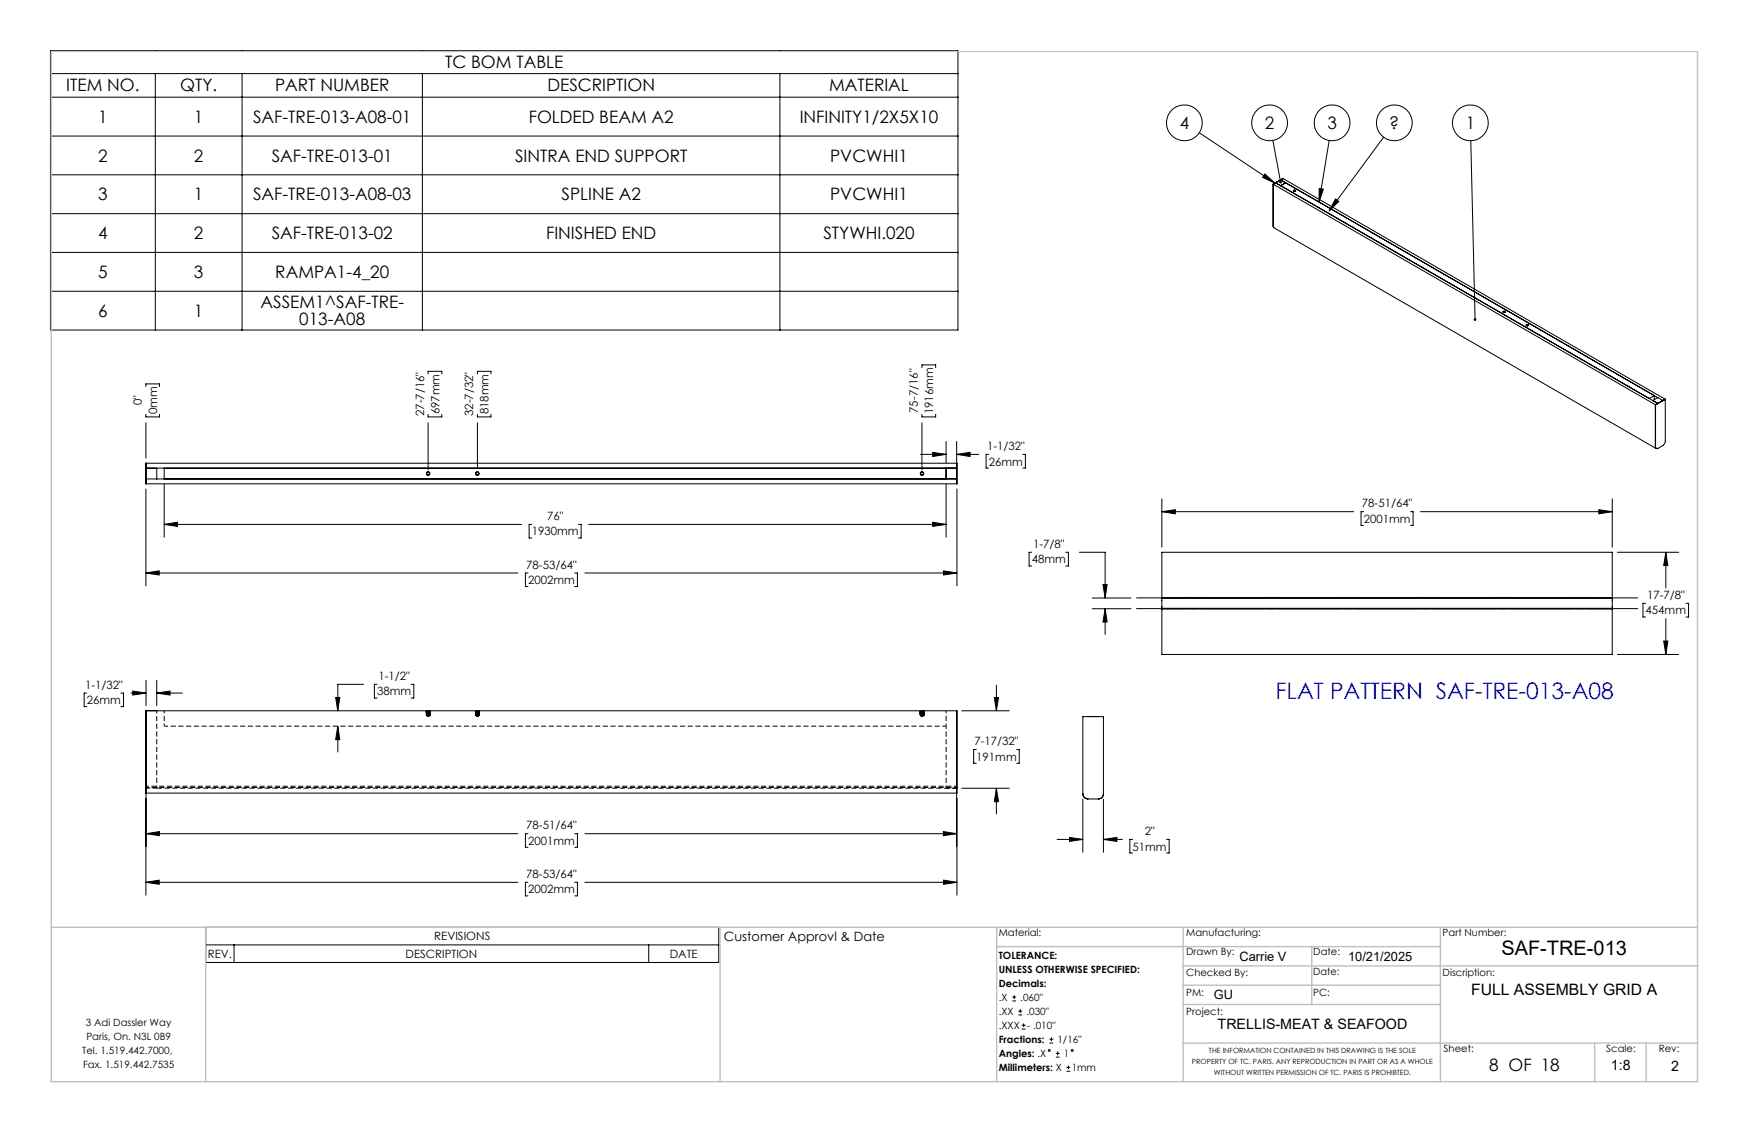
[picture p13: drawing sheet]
<svg xmlns="http://www.w3.org/2000/svg" width="432mm" height="279mm" viewBox="0 0 432 279" stroke-linecap="round" stroke-linejoin="round" font-family="sans-serif">
<defs><g id="words">
<text font-size="5.6" fill="#00f" x="314.9" y="172.6">FLAT PATTERN SAF-TRE-013-A08</text>
<text font-size="4.9" x="370.7" y="235.8">SAF-TRE-013</text>
<g font-size="4.2">
<text x="109.9" y="16.8">TC BOM TABLE</text>
<text x="16.4" y="22.6">ITEM NO.</text>
<text x="44.5" y="22.6">QTY.</text>
<text x="67.9" y="22.6">PART NUMBER</text>
<text x="135.2" y="22.6">DESCRIPTION</text>
<text x="204.7" y="22.6">MATERIAL</text>
<text x="24.2" y="30.3">1</text>
<text x="47.9" y="30.3">1</text>
<text x="62.5" y="30.3">SAF-TRE-013-A08-01</text>
<text x="130.5" y="30.3">FOLDED BEAM A2</text>
<text x="197.4" y="30.3">INFINITY1/2X5X10</text>
<text x="291.2" y="31.8">4</text>
<text x="312.3" y="31.8">2</text>
<text x="327.7" y="31.8">3</text>
<text x="343" y="31.8">?</text>
<text x="361.9" y="31.8">1</text>
<text x="24.2" y="39.9">2</text>
<text x="47.9" y="39.9">2</text>
<text x="67.1" y="39.9">SAF-TRE-013-01</text>
<text x="127.2" y="39.9">SINTRA END SUPPORT</text>
<text x="205" y="39.9">PVCWHI1</text>
<text x="24.2" y="49.4">3</text>
<text x="47.9" y="49.4">1</text>
<text x="62.5" y="49.4">SAF-TRE-013-A08-03</text>
<text x="138.6" y="49.4">SPLINE A2</text>
<text x="205" y="49.4">PVCWHI1</text>
<text x="24.2" y="59">4</text>
<text x="47.9" y="59">2</text>
<text x="67.1" y="59">SAF-TRE-013-02</text>
<text x="134.8" y="59">FINISHED END</text>
<text x="203.3" y="59">STYWHI.020</text>
<text x="24.2" y="68.6">5</text>
<text x="47.9" y="68.6">3</text>
<text x="68" y="68.6">RAMPA1-4_20</text>
<text x="64.3" y="76.1">ASSEM1^SAF-TRE-</text>
<text x="24.2" y="78.2">6</text>
<text x="47.9" y="78.2">1</text>
<text x="73.9" y="80.2">013-A08</text>
<text x="367.6" y="264.2">8 OF 18</text>
</g>
<text font-size="3.9" x="363.2" y="245.6">FULL ASSEMBLY GRID A</text>
<g font-size="3.5">
<text x="300.6" y="253.9">TRELLIS-MEAT &amp; SEAFOOD</text>
<text x="397.7" y="264.2">1:8</text>
<text x="412.6" y="264.3">2</text>
</g>
<g font-size="3.2">
<text x="178.7" y="232.3">Customer Approvl &amp; Date</text>
<text x="306" y="237.1">Carrie V</text>
<text x="332.8" y="237.1">10/21/2025</text>
<text x="299.7" y="246.6">GU</text>
</g>
<g font-size="2.8">
<text x="35" y="100" transform="rotate(-90 35 100)">0&quot;</text>
<text x="226.6" y="101.9" transform="rotate(-90 226.6 101.9)">75-7/16&quot;</text>
<text x="38.8" y="102.3" transform="rotate(-90 38.8 102.3)">0mm</text>
<text x="104.7" y="102.7" transform="rotate(-90 104.7 102.7)">27-7/16&quot;</text>
<text x="108.5" y="102.3" transform="rotate(-90 108.5 102.3)">697mm</text>
<text x="116.8" y="102.7" transform="rotate(-90 116.8 102.7)">32-7/32&quot;</text>
<text x="120.6" y="102.3" transform="rotate(-90 120.6 102.3)">818mm</text>
<text x="230.4" y="102.3" transform="rotate(-90 230.4 102.3)">1916mm</text>
<text x="243.7" y="111.1">1-1/32&quot;</text>
<text x="244.1" y="114.9">26mm</text>
<text x="336.2" y="125.2">78-51/64&quot;</text>
<text x="135.1" y="128.4">76&quot;</text>
<text x="336.7" y="129">2001mm</text>
<text x="131.3" y="132.1">1930mm</text>
<text x="255.1" y="135.3">1-7/8&quot;</text>
<text x="129.9" y="140.4">78-53/64&quot;</text>
<text x="254.7" y="139.1">48mm</text>
<text x="130.4" y="144.1">2002mm</text>
<text x="406.6" y="147.9">17-7/8&quot;</text>
<text x="406.3" y="151.6">454mm</text>
<text x="93.4" y="167.9">1-1/2&quot;</text>
<text x="21" y="170">1-1/32&quot;</text>
<text x="21.4" y="173.8">26mm</text>
<text x="93.1" y="171.6">38mm</text>
<text x="240.6" y="183.9">7-17/32&quot;</text>
<text x="241" y="187.7">191mm</text>
<text x="129.9" y="204.7">78-51/64&quot;</text>
<text x="130.4" y="208.5">2001mm</text>
<text x="279.6" y="209.9">51mm</text>
<text x="282.6" y="206.1">2&quot;</text>
<text x="129.9" y="216.7">78-53/64&quot;</text>
<text x="130.4" y="220.5">2002mm</text>
<text x="107.2" y="232.1">REVISIONS</text>
<text x="51.3" y="236.4">REV.</text>
<text x="100.1" y="236.4">DESCRIPTION</text>
<text x="165.4" y="236.4">DATE</text>
</g>
<g font-size="2.5">
<text x="246.6" y="231">Material:</text>
<text x="292.9" y="231">Manufacturing:</text>
<text x="356.2" y="231.1">Part Number:</text>
<text x="246.6" y="236.6">TOLERANCE:</text>
<text x="292.9" y="235.8">Drawn By:</text>
<text x="324.2" y="235.8">Date:</text>
<text x="246.6" y="240.1">UNLESS OTHERWISE SPECIFIED:</text>
<text x="246.6" y="243.6">Decimals:</text>
<text x="292.9" y="241">Checked By:</text>
<text x="292.9" y="245.7">PM:</text>
<text x="324.2" y="245.7">PC:</text>
<text x="324.2" y="240.7">Date:</text>
<text x="356.2" y="241">Discription:</text>
<text x="246.6" y="247">.X</text>
<text x="246.6" y="250.5">.XX</text>
<text x="251.9" y="247">.060&quot;</text>
<text x="253.4" y="250.5">.030&quot;</text>
<text x="292.9" y="250.6">Project:</text>
<text x="21.2" y="253.2">3 Adi Dassler Way</text>
<text x="21.3" y="256.7">Paris, On. N3L 0B9</text>
<text x="246.6" y="257.4">Fractions:</text>
<text x="246.6" y="254">.XXX</text>
<text x="253.5" y="254">- .010&quot;</text>
<text x="261.1" y="257.4">1/16&quot;</text>
<text x="20.3" y="260.1">Tel. 1.519.442.7000,</text>
<text x="20.5" y="263.6">Fax. 1.519.442.7535</text>
<text x="246.6" y="260.9">Angles: .X</text>
<text x="262.6" y="260.9">1</text>
<text x="356.4" y="259.7">Sheet:</text>
<text x="396.6" y="259.7">Scale:</text>
<text x="409.5" y="259.7">Rev:</text>
<text x="246.6" y="264.4">Millimeters: X</text>
<text x="264.6" y="264.4">1mm</text>
</g>
<g font-size="1.8">
<text x="294.3" y="262.7">PROPERTY OF TC. PARIS. ANY REPRODUCTION IN PART OR AS A WHOLE</text>
<text x="298.5" y="259.9">THE INFORMATION CONTAINED IN THIS DRAWING IS THE SOLE</text>
<text x="299.7" y="265.4">WITHOUT WRITTEN PERMISSION OF TC. PARIS IS PROHIBTED.</text>
</g>
</g></defs>
<g fill="none" stroke="#000" stroke-width=".25">
<path d="M12.5 12.5h224v69h-224zM12.5 18.2h224M38.3 18.2v63.3M59.8 18.2v63.3M104.3 18.2v63.3M192.5 18.2v63.3M12.5 24h224M12.5 33.6h224M296.1 32.8l18.6 12.4M314.3 34.6l1.9 10.3M328.2 34.7l-2.6 15.2M341.6 33.9l-13.4 18.2"/>
<path d="M363.1 34.7l1.1 44.2M12.5 43.1h224M12.5 52.7h224M312.3 42.9l2.4 2.3-3-1.4zM314.3 45.4l.1 10.6 .1 .2 94.4 54.5M314.3 55.8l.1 .3M314.3 45.4l.1 .1M314.4 45.5l94.3 54.4M314.9 45.1l1.3 .7 1.2-.7M314.9 45.1l94.4 54.5M314.9 45.1l-.5 .4M314.9 45.1l1.3-.7 1.2 .7"/>
<path d="M316.2 44.4h.1M316.2 44.4l93.1 53.7M316.2 45.9l91 52.5M316.7 44.1h.1M316.7 44.1l-2.4 1.3M316.8 44.1l94.3 54.4M316.8 44.1l-.6 .3M316.8 44.1l-2.4 1.4M319.3 47h.5a.25 .25 0 0 1-.2 .3 .25 .25 0 0 1-.3-.3zM325.7 46.5l1 .2-1.1 3.2zM329.7 49.1l.8 .6-2.3 2.4zM12.5 62.3h224"/>
<path d="M12.5 71.9h224M371.1 76.9l.1-.1a.27 .27 0 0 1 .4 0 .27 .27 0 0 1-.1 .4 .27 .27 0 0 1-.4-.1zM371.1 76.9l.3-.1 .2 .2-.3 .1zM36 95.4v-.6h3.4v.6M105.7 92.3v-.6h3.4v.6M117.9 92.3v-.6h3.3v.6M227.6 90.7v-.6h3.4v.6M376.8 80.2l.4-.1a.25 .25 0 0 1-.1 .4 .25 .25 0 0 1-.3-.3zM376.9 80.2h.3l.1 .1-.4 .1zM407.2 98.4l1.2-.8v1M407.2 98.4h.1M408.1 98.8l1.2 .8"/>
<path d="M408.1 98.8v.1M408.7 99.9v10.4M408.7 99.9h.1M409.3 99.6l-.6 .3M409.3 98.1l-1.2 .7M409.3 98.1l1.2 .7M409.3 99.6h.1M410.5 98.8l-1.2 .8M410.5 98.8v.1M411.1 98.5l-.6 .4M411.1 98.5v.1M411.1 98.5l-2.4 1.4"/>
<path d="M411.1 98.6v10.4l-.5 .9-1.4 .8a.35 .35 0 0 1-.5-.4M411.1 98.6l-2.4 1.3M36 114.3h200.3v5.1h-200.3zM36 102.3v.6h3.4v-.6M36 104.4v8.7M36.1 118.2h200.1M38.7 115.6v2.6M40.5 115.6v2.6M40.5 119.5v13.1M105.7 102.3v.6h3.4v-.6M105.7 104.4v11.6M117.9 102.3v.6h3.3v-.6"/>
<path d="M117.9 104.4v11.2M227.2 112.1h6.4M227.6 102.3v.6h3.4v-.6M227.6 104.4v11.6M230.3 111.7l3.3 .4-3.3 .6zM233.6 109v5.3M233.6 115.5v2.7M233.6 119.5v13.1M236.2 112.1l3.3-.4v1zM236.2 115.5l-200.1 .1M236.2 109v5.3M236.2 114.3v5.1"/>
<path d="M236.2 112.1h5.4M244.1 112.1h-.6v3.4h.6M252.5 112.1h.7v3.4h-.7M408.7 110.3l.3 .4M408.7 110.3l.2 .4M36 120.7v23.9M40.5 129.4l3.3-.5v1zM40.5 129.4h88.3M131.3 129.4h-.7v3.4h.7M142.8 129.4h.7v3.4h-.7M145.3 129.4h88.3M230.3 128.9l3.3 .5-3.3 .5z"/>
<path d="M236.3 120.7v23.9M254.7 136.3h-.6v3.4h.6M263.1 136.3h.7v3.4h-.7M266.5 136.3h6.3v11.3M286.8 126.3l3.4-.5v1zM286.8 123.1v11.9M286.8 136.3h111.2v25.2h-111.2zM286.8 126.3h47.4M336.7 126.3h-.7v3.4h.7M348.2 126.3h.7v3.4h-.7M350.7 126.3h47.3M394.7 125.8l3.3 .5-3.3 .5z"/>
<path d="M398 123.1v11.9M399.3 136.3h15.1M411.3 136.3l.5 3.3h-1.1zM411.3 136.3v8.8M36 141.4l3.3-.5v1zM36 141.4h91.8M130.4 141.4h-.7v3.4h.7M141.9 141.4h.7v3.4h-.7M144.4 141.4h91.9M232.9 140.9l3.4 .5-3.4 .5zM269.7 147.6h9.5M269.7 150.2h9.5"/>
<path d="M272.3 144.3h1l-.5 3.3zM272.8 150.2l.5 3.3h-1zM272.8 150.2v6.4M286.8 150.3h111.2M286.8 147.5h111.2M286.8 150.1h111.2M286.8 147.7h111.2M406.3 148.9h-.7v3.4h.7M410.7 158.2h1.1l-.5 3.3zM411.3 152.7v8.8M416.2 148.9h.7v3.4h-.7M21.4 171.1h-.6v3.3h.6"/>
<path d="M29.8 171.1h.7v3.3h-.7M32.3 171.1h3.8M32.8 170.6l3.3 .5-3.3 .5zM36.1 175.4h200.2v20.4h-200.2zM36.1 167.9v6.3M38.7 171.1l3.3-.5v1zM38.7 167.9v6.2M38.7 175.4h.1M38.7 171.1h6.3M82.9 172.2h1l-.5 3.2zM83.4 179.2l.5 3.4h-1zM83.4 179.2v6.4"/>
<path d="M89.7 168.9h-6.3v6.5M93.1 168.9h-.7v3.4h.7M101.5 168.9h.7v3.4h-.7M236.2 175.4v20.4M237.5 175.4h11.7M245.5 172.2h1l-.5 3.2zM246 169.1v6.3M267.3 176.9h5.1v19a1.25 1.25 0 0 1-1.3 1.3h-2.5a1.32 1.32 0 0 1-1.3-1.3zM268.6 176.9h2.6M399.3 161.5h15.1M36 194.5v1.3M36.1 195.8l-.1 25.1"/>
<path d="M236.2 195.8v13.2M236.3 197v23.9M237.5 194.6h11.7M241 185h-.6v3.4h.6M246 194.6l.5 3.3h-1zM246 194.6v6.3M251 185h.6v3.4h-.6M267.3 196a1.25 1.25 0 0 0 1.3 1.2M267.3 197.2v13.2M272.4 196a1.25 1.25 0 0 1-1.2 1.2M272.4 197.2v13.2M36 217.8l3.3-.6v1.1z"/>
<path d="M36 217.8h91.8M36.1 205.8l3.3-.6v1.1zM36.1 205.8h91.7M130.4 217.8h-.7v3.3h.7M130.4 205.8h-.7v3.3h.7M141.9 217.8h.7v3.3h-.7M141.9 205.8h.7v3.3h-.7M144.4 217.8h91.9M144.4 205.8h91.8M232.9 205.2l3.3 .6-3.3 .5zM232.9 217.2l3.4 .6-3.4 .5zM261 207.2h6.3"/>
<path d="M264.1 206.7l3.2 .5-3.2 .5zM272.4 207.2l3.3-.5v1zM272.4 207.2h4.7M279.6 207.2h-.7v3.3h.7M288 207.2h.6v3.3h-.6M50.8 228.9h126.6v8.7h-126.6zM50.8 233.2h126.6M57.8 233.2v4.4M160.2 233.2v4.4M249.9 247.1h1M249.9 246.1h1M250.4 245.6v1"/>
<path d="M251.4 250.5h1M251.4 249.6h1M251.9 249.1v.9M252.2 254h1M252.2 253h1M252.7 252.6v.9M259.1 257.5h.9M259.1 256.5h.9M259.6 256v1M260.7 260h.9M261.1 259.5v1M260.7 260.9h.9"/>
<path d="M263.3 264.4h.9M263.3 263.5h.9M263.8 263v.9"/>
<circle cx="292.4" cy="30.3" r="4.4"/>
<circle cx="313.5" cy="30.3" r="4.4"/>
<circle cx="328.9" cy="30.3" r="4.4"/>
<circle cx="344.2" cy="30.3" r="4.4"/>
<circle cx="363" cy="30.3" r="4.4"/>
<circle cx="319.6" cy="47" r=".2"/>
<circle cx="105.7" cy="116.9" r=".35"/>
<circle cx="105.7" cy="116.9" r=".45"/>
<circle cx="117.8" cy="116.9" r=".35"/>
<circle cx="117.8" cy="116.9" r=".45"/>
<circle cx="227.6" cy="116.9" r=".35"/>
<circle cx="227.6" cy="116.9" r=".45"/>
<circle cx="259.1" cy="259.3" r=".23"/>
<circle cx="264.7" cy="259.3" r=".23"/>
</g>
<path d="M40.5 175.4v3.8M105.4 176.5h.6l-.6 .1M105.4 175.8l.6 .1h-.6M117.6 176.5h.6l-.6 .1M117.6 175.8l.6 .1h-.6M227.3 176.5h.6l-.5 .1M227.4 175.8l.5 .1h-.5M233.6 175.4v3.8M233.6 179.2v15.4M36.1 194.1h200.1M38.7 194.5v-19.1M236.2 194.4h-200.1" fill="none" stroke="#000" stroke-width=".25" stroke-dasharray="1.3 .6" stroke-dashoffset=".6" stroke-linecap="butt"/>
<path d="M40.5 179.2h193.1M38.7 194.5h-2.6M233.6 194.6h2.6" fill="none" stroke="#000" stroke-width=".25" stroke-dasharray="1.3 .6" stroke-dashoffset=".3" stroke-linecap="butt"/>
<g fill="none" stroke="#000" stroke-width=".25" stroke-dasharray="1.3 .6" stroke-linecap="butt">
<path d="M105.1 175.6h.2M105.1 175.6h.5M105.1 175.6l.2-.1M105.1 175.8h.2M105.1 175.8l.5 .1M105.1 175.8l.2-.1M105.2 175.8l.1 .1M105.2 176l.1 .1M105.2 176l.4 .1M105.2 176h.1M105.2 176.2l.1 .1M105.2 176.2h.1"/>
<path d="M105.2 176.4l.1 .1M105.2 176.4h.1M105.2 176.4l.2 .1M105.2 176.2l.4 .1M105.2 176.5h.5M105.3 175.5l-.2 .1M105.3 175.5h.3M105.3 175.5v.1M105.3 175.6v-.1M105.3 175.6l.3 .1M105.3 175.6h-.2M105.3 175.7l-.2 .1"/>
<path d="M105.3 175.7h.3M105.3 175.7v.1M105.3 175.8v-.1M105.3 175.9h.3M105.3 175.9v-.1M105.3 175.9l-.2-.1M105.3 175.9l-.1 .1M105.3 175.9v.2M105.3 176.1h.3M105.3 176.1v-.1M105.3 176.1l-.1-.1M105.3 176.2h-.1"/>
<path d="M105.3 176.2l.3-.1M105.3 176.2v.1M105.3 176.3h.3M105.3 176.3v-.1M105.3 176.3l-.1-.1M105.3 176.4h-.1M105.3 176.4l.3-.1M105.3 176.4v.1M105.3 176.5h.1M105.3 176.5v-.1M105.3 176.5l-.1-.1M105.4 176.7h.3"/>
<path d="M105.4 176.5h.3M105.4 175.4v.4M105.4 176.4v.1M105.4 176v.1M105.4 175.9v.1M105.4 176.6h.6M105.4 176.4l.6 .1M105.4 176.3l.6 .1M105.4 176.2h.6M105.4 176.1h.6M105.4 175.9l.6 .1M105.4 175.8l.6 .1"/>
<path d="M105.4 176.6h.1M105.4 176.3l.1 .1M105.4 176.1h.1M105.4 176.5h.1M105.4 176.2l.1 .1M105.4 176h.1M105.4 175.8l.1 .1M105.4 175.4h.1M105.4 175.8h.1M105.4 175.8v-.4M105.4 176.6l.6 .1M105.4 176h.6"/>
<path d="M105.4 176.2l.6 .1M105.5 176.2v.1M105.5 176.6l.2 .1M105.5 176.6h.1M105.5 176.6h.2M105.5 176.3h-.1M105.5 176.5l-.1 .1M105.5 175.9h-.1M105.5 176.6l-.1 .1M105.5 176.1l-.1 .1M105.5 176.4h-.1M105.5 175.8h.2"/>
<path d="M105.5 175.4h.2M105.5 175.8v-.4M105.6 175.5v.1M105.6 175.5l-.5 .1M105.6 175.6h-.3M105.6 175.6v.1M105.6 175.7v.1M105.6 175.8h-.5M105.6 175.8h-.3M105.6 175.8v.1M105.6 175.9v.1M105.6 176h-.4"/>
<path d="M105.6 176v.1M105.6 176l-.3 .1M105.6 176.1v.1M105.6 176.2h-.4M105.6 176.2l-.3 .1M105.6 176.2v.1M105.6 176.3l.1 .1M105.7 176.4h-.5M105.7 176.4v.1M105.7 176.4l-.4 .1M105.7 175.4v.4M105.7 176.7h-.3"/>
<path d="M105.7 176.7h.4M105.7 175.4h.1M105.7 175.8h.1M105.7 175.8v-.4M105.7 176.6h-.1M105.7 175.9l.2-.1M105.7 175.8h-.3M105.8 175.8h.2M105.8 175.8h.1M105.8 175.8h-.1M105.8 175.8v-.4M105.8 175.4h.2"/>
<path d="M105.8 176.5l.3 .1M105.8 176.5v-.1M105.8 176.5h.5M105.8 176.4v-.1M105.8 176.3l.3 .1M105.8 176.3v-.1M105.8 176.3h.3M105.8 176.3h.5M105.8 176.2v-.1M105.8 176.1l.3 .1M105.8 176.1v-.1M105.8 176.1h.3"/>
<path d="M105.8 176.1h.5M105.8 176v-.1M105.8 175.9h.3M105.8 175.9v-.1M105.8 175.9h.5M105.8 175.8v-.1M105.8 175.7h.4M105.8 175.7v-.1M105.8 175.7l.4-.1M105.8 175.7h.5M105.8 175.6v-.1M105.8 175.5l.4-.1"/>
<path d="M106 175.4v.4M106 176.6v-.1M106 176.2v-.1M106 176.1v-.1M106 176.5v-.1M106 176.6h.1M106 176.5h.1M106 176.5v.1M106 175.8h-.1M106 176.3h-.6M106 176l-.6 .1M106 176.1l-.6 .1"/>
<path d="M106 176.4h-.4M106 176.7h-.6M106 175.8v-.4M106 176.6l-.6 .1M106 176.5l-.6 .1M106 176.4h-.6M106 176.2l-.6 .1M106 176h-.6M106 175.9h-.6M106 175.9v-.1M106 176v-.1M106 176.4v-.1"/>
<path d="M106 175.8h-.3M106 175.8h-.6M106 176.7v-.1M106 176.3v-.1M106 175.4h.1M106.1 176.6l-.1-.1M106.1 176.6h-.1M106.1 176.6h.2M106.1 176.4h-.3M106.1 176.6l.2-.1M106.1 176.4l.2-.1M106.1 176.5v.1"/>
<path d="M106.1 176.5h.2M106.1 176.5l-.3-.1M106.1 176.2l.2-.1M106.1 176.3h.2M106.1 176.3v.1M106.1 176.3l-.3-.1M106.1 176.2h-.3M106.1 176.2v-.1M106.1 176l.2-.1M106.1 176.1h.2M106.1 176.1v.1M106.1 176.1l-.3-.1"/>
<path d="M106.1 176h-.3M106.1 175.9v-.1M106.1 175.9h.2M106.1 175.9v.1M106.1 175.8l.2-.1M106.1 175.8h-.3M106.2 175.7l-.4 .1M106.2 175.7v-.1M106.2 175.6l.1 .1M106.2 175.6v.1M106.2 175.6h-.4M106.2 175.5h.1"/>
<path d="M106.2 175.5l-.4 .1M106.2 175.4l.1 .1M106.2 175.4v.1M106.2 176.6h-.1M106.3 176.5h-.2M106.3 176.5l-.2 .1M106.3 176.3l-.5 .1M106.3 176.3h-.2M106.3 176.3l-.2 .1M106.3 176.1l-.5 .1M106.3 176.1l-.2 .1M106.3 176.1h-.2"/>
<path d="M106.3 175.9l-.5 .1M106.3 175.9l-.2 .1M106.3 175.9l-.2-.1M106.3 175.7h-.5M106.3 175.7h-.1M106.3 175.7l-.1-.1M106.3 175.5h-.5M106.3 175.5h-.1M117.3 175.6h.1M117.3 175.6h.5M117.3 175.6l.1-.1M117.3 175.8h.1"/>
<path d="M117.3 175.8l.5 .1M117.3 175.8l.1-.1M117.3 175.8l.2 .1M117.3 176l.2 .1M117.3 176h.2M117.3 176l.5 .1M117.3 176.2l.2 .1M117.3 176.2h.2M117.3 176.4l.2 .1M117.3 176.4h.2M117.4 176.2l.4 .1M117.4 176.5h.4"/>
<path d="M117.4 175.5l-.1 .1M117.4 175.5h.4M117.4 175.5v.1M117.4 175.6v-.1M117.4 175.6l.4 .1M117.4 175.6h-.1M117.4 175.7l-.1 .1M117.4 175.7h.4M117.4 175.7v.1M117.4 175.8v-.1M117.4 175.9h.4M117.4 175.9v-.1"/>
<path d="M117.4 175.9l-.1-.1M117.5 175.9l-.2 .1M117.5 175.9h.3M117.5 175.9v.2M117.5 176.1h.3M117.5 176.1v-.1M117.5 176.1l-.2-.1M117.5 176.2h-.2M117.5 176.2l.3-.1M117.5 176.2v.1M117.5 176.3h.3M117.5 176.3v-.1"/>
<path d="M117.5 176.3l-.2-.1M117.5 176.4h-.2M117.5 176.4l.3-.1M117.5 176.4v.1M117.5 176.5v-.1M117.5 176.5l-.2-.1M117.5 176.7h.4M117.5 175.4h.1M117.5 176.5h.3M117.6 175.4v.4M117.6 176.4v.1M117.6 176v.1"/>
<path d="M117.6 175.9v.1M117.6 176.6h.6M117.6 176.4l.6 .1M117.6 176.3l.6 .1M117.6 176.2h.6M117.6 176.1h.6M117.6 175.9l.6 .1M117.6 175.8l.6 .1M117.6 176.3v.1M117.6 176.2v.1M117.6 175.8v.1M117.6 176.7h.2"/>
<path d="M117.6 175.8v-.4M117.6 176.6l.6 .1M117.6 176h.6M117.6 176.2l.6 .1M117.6 176.6l.2 .1M117.6 176.6h.1M117.6 176.6h.3M117.6 176.5v.1M117.6 176.6v.1M117.6 176.1v.1M117.6 175.8h.2M117.6 175.4h.2"/>
<path d="M117.8 175.5v.1M117.8 175.5l-.5 .1M117.8 175.6h-.4M117.8 175.6v.1M117.8 175.7v.1M117.8 175.8h-.5M117.8 175.8h-.4M117.8 175.8v.1M117.8 175.9v.1M117.8 176h-.5M117.8 176v.1M117.8 176l-.3 .1"/>
<path d="M117.8 176.1v.1M117.8 176.2h-.5M117.8 176.2l-.3 .1M117.8 176.2v.1M117.8 176.3v.1M117.8 176.4h-.5M117.8 176.4v.1M117.8 176.4l-.3 .1M117.8 175.4h.1M117.8 175.8h.1M117.8 175.4v.4M117.8 176.7h-.2"/>
<path d="M117.9 176.7h.3M117.9 175.8v-.4M117.9 176.6h-.2M117.9 175.9l.2-.1M117.9 175.8h-.3M117.9 175.8h.3M117.9 175.8h.2M117.9 175.4h.2M117.9 176.5l.3 .1M117.9 176.5v-.1M117.9 176.5h.5M117.9 176.4v-.1"/>
<path d="M117.9 176.3l.4 .1M117.9 176.3v-.1M117.9 176.3h.4M117.9 176.3h.5M117.9 176.2h.1M118 176.2v-.1M118 176.1l.3 .1M118 176.1v-.1M118 176.1h.3M118 176.1h.4M118 176v-.1M118 175.9h.3"/>
<path d="M118 175.9v-.1M118 175.9h.4M118 175.8v-.1M118 175.7h.3M118 175.7v-.1M118 175.7l.3-.1M118 175.7h.5M118 175.6v-.1M118 175.5l.3-.1M118.1 175.4v.4M118.1 175.4h.1M118.1 175.8h.1"/>
<path d="M118.1 176.3h.1M118.1 176.6l.1-.1M118.1 175.9h.1M118.1 176.2l.1-.1M118.1 176.4h.1M118.1 176.1l.1-.1M118.1 176.5v-.1M118.1 176.6h.1M118.1 176.5h.2M118.1 176.5v.1M118.1 176.7h.1M118.2 176.3h-.6"/>
<path d="M118.2 176l-.6 .1M118.2 176.1l-.6 .1M118.2 176.4h-.5M118.2 176.7h-.6M118.2 175.8v-.4M118.2 176.6l-.6 .1M118.2 176.5l-.6 .1M118.2 176.4h-.6M118.2 176.2l-.6 .1M118.2 176h-.6M118.2 175.9h-.6M118.2 175.9l-.1-.1"/>
<path d="M118.2 176.1h-.1M118.2 176.5h-.1M118.2 176.2h-.1M118.2 176l-.1-.1M118.2 176.4l-.1-.1M118.2 176.6h-.1M118.2 175.8h-.3M118.2 175.8h-.6M118.2 176.7v-.1M118.2 176.3v-.1M118.2 176.7h-.1M118.2 176.6l-.1-.1"/>
<path d="M118.2 176.6h.2M118.2 176.4h-.3M118.2 176.6l.2-.1M118.2 176.4l.2-.1M118.3 176.5l-.1 .1M118.3 176.5h.1M118.3 176.5l-.4-.1M118.3 176.2l.1-.1M118.3 176.3h.1M118.3 176.3v.1M118.3 176.3l-.4-.1M118.3 176.2h-.4"/>
<path d="M118.3 176.2v-.1M118.3 176l.1-.1M118.3 176.1h.1M118.3 176.1v.1M118.3 176.1l-.3-.1M118.3 176h-.3M118.3 175.9v-.1M118.3 175.9h.1M118.3 175.9v.1M118.3 175.8l.1-.1M118.3 175.8h-.3M118.3 175.7l-.3 .1"/>
<path d="M118.3 175.7v-.1M118.3 175.6l.2 .1M118.3 175.6v.1M118.3 175.6h-.3M118.3 175.5h.2M118.3 175.5l-.3 .1M118.3 175.4l.2 .1M118.3 175.4v.1M118.4 176.6h-.2M118.4 176.5h-.2M118.4 176.5l-.2 .1M118.4 176.3l-.5 .1"/>
<path d="M118.4 176.5h-.1M118.4 176.3h-.1M118.4 176.3l-.1 .1M118.4 176.1l-.4 .1M118.4 176.1l-.1 .1M118.4 176.1h-.1M118.4 175.9l-.4 .1M118.4 175.9l-.1 .1M118.4 175.9l-.1-.1M118.5 175.7h-.5M118.5 175.7h-.2M118.5 175.7l-.2-.1"/>
<path d="M118.5 175.5h-.5M118.5 175.5h-.2M227.1 175.6h.1M227.1 175.6h.4M227.1 175.6l.1-.1M227.1 175.8h.1M227.1 175.8l.5 .1M227.1 175.8l.1-.1M227.1 175.8l.1 .1M227.1 176l.1 .1M227.1 176h.1M227.1 176l.5 .1"/>
<path d="M227.1 176.2l.2 .1M227.1 176.2h.1M227.1 176.4l.2 .1M227.1 176.4h.2M227.1 176.2l.5 .1M227.2 176.5h.4M227.2 175.5l-.1 .1M227.2 175.5h.3M227.2 175.5v.1M227.2 175.6v-.1M227.2 175.6l.3 .1M227.2 175.6h-.1"/>
<path d="M227.2 175.7l-.1 .1M227.2 175.7h.3M227.2 175.7v.1M227.2 175.8v-.1M227.2 175.9h.4M227.2 175.9v-.1M227.2 175.9l-.1-.1M227.2 175.9l-.1 .1M227.2 175.9v.2M227.2 176.1h.4M227.2 176.1v-.1M227.2 176.1l-.1-.1"/>
<path d="M227.2 176.2h-.1M227.2 176.2l.4-.1M227.2 176.2l.1 .1M227.3 176.3h.3M227.3 176.3l-.1-.1M227.3 176.3l-.2-.1M227.3 176.4h-.2M227.3 176.4l.3-.1M227.3 176.4v.1M227.3 176.5v-.1M227.3 176.5l-.2-.1M227.3 176.7h.3"/>
<path d="M227.3 176.5h.3M227.3 175.8h.1M227.3 175.4v.4M227.3 175.9v.1M227.3 176v.1M227.3 176.6h.6M227.3 176.4l.6 .1M227.3 176.3l.6 .1M227.3 176.2h.6M227.3 176.1h.6M227.3 175.9l.6 .1M227.3 175.8l.6 .1"/>
<path d="M227.3 176.6h.1M227.3 176.5h.1M227.3 176.3l.1 .1M227.3 176.2l.1 .1M227.3 176.1h.1M227.3 176h.1M227.3 175.8l.1 .1M227.3 175.4h.1M227.3 175.8v-.4M227.3 176.6l.6 .1M227.3 176h.6M227.4 175.9l-.1 .1"/>
<path d="M227.4 176.1h-.1M227.4 176.2l.5 .1M227.4 176.3h-.1M227.4 176.5h-.1M227.4 176.6h-.1M227.4 176.7h-.1M227.4 176l-.1 .1M227.4 175.8h-.1M227.4 176.2v.1M227.4 176.6l.2 .1M227.4 176.6h.1M227.4 176.6h.2"/>
<path d="M227.4 176.5l-.1 .1M227.4 175.9h-.1M227.4 176.6l-.1 .1M227.4 176.1l-.1 .1M227.4 176.4h-.1M227.4 175.8h.2M227.4 175.4h.2M227.4 175.8v-.4M227.5 175.5v.1M227.5 175.5l-.4 .1M227.5 175.6h-.3M227.5 175.6v.1"/>
<path d="M227.5 175.7l.1 .1M227.6 175.8h-.5M227.6 175.8h-.4M227.6 175.8v.1M227.6 175.9v.1M227.6 176h-.5M227.6 176v.1M227.6 176l-.4 .1M227.6 176.1v.1M227.6 176.2h-.5M227.6 176.2l-.3 .1M227.6 176.2v.1"/>
<path d="M227.6 176.3v.1M227.6 176.4h-.5M227.6 176.4v.1M227.6 176.4l-.3 .1M227.6 175.4v.4M227.6 176.7h-.3M227.6 176.7h.4M227.6 175.8h.1M227.6 175.4h.1M227.6 175.8v-.4M227.6 176.6h-.1M227.6 175.9l.2-.1"/>
<path d="M227.7 175.8h-.1M227.7 175.8h-.3M227.7 175.8h.3M227.7 175.8h.1M227.7 175.8h.2M227.7 175.8v-.4M227.7 175.4h.2M227.7 176.5l.3 .1M227.7 176.5v-.1M227.7 176.5h.5M227.7 176.4v-.1M227.7 176.3l.3 .1"/>
<path d="M227.7 176.3v-.1M227.7 176.3h.3M227.7 176.3h.5M227.7 176.2v-.1M227.7 176.1l.3 .1M227.7 176.1v-.1M227.7 176.1h.4M227.7 176.1h.5M227.7 176v-.1M227.7 175.9h.4M227.7 175.9v-.1M227.7 175.9h.5"/>
<path d="M227.7 175.8v-.1M227.7 175.7h.4M227.7 175.7v-.1M227.7 175.7l.4-.1M227.7 175.7h.5M227.7 175.6v-.1M227.7 175.5h.1M227.8 175.5l.3-.1M227.9 175.4v.4M227.9 176.6v-.1M227.9 176.1v-.1M227.9 176.2v-.1"/>
<path d="M227.9 175.8h.1M227.9 176.5v-.1M227.9 176.6h.1M227.9 176.5h.1M227.9 176.5v.1M227.9 175.8h-.1M227.9 176l-.5 .1M227.9 176.1l-.5 .1M227.9 176.3h-.5M227.9 176.4h-.4M227.9 176.7h-.5M227.9 175.4h.1"/>
<path d="M227.9 175.8v-.4M227.9 176.6l-.5 .1M227.9 176.5l-.5 .1M227.9 176.4h-.5M227.9 176.2l-.5 .1M227.9 176h-.5M227.9 175.9h-.5M227.9 175.9v-.1M227.9 176v-.1M227.9 176.4v-.1M228 175.8h-.3M228 175.8h-.6"/>
<path d="M228 176.7v-.1M228 176.3v-.1M228 176.7h-.1M228 175.8v-.4M228 176.6l-.1-.1M228 176.6h-.1M228 176.6h.2M228 176.4h-.3M228 176.6l.2-.1M228 176.4l.2-.1M228 176.5v.1M228 176.5h.2"/>
<path d="M228 176.5l-.3-.1M228 176.2l.2-.1M228 176.3h.2M228 176.3v.1M228 176.3l-.3-.1M228 176.2h-.3M228 176.2v-.1M228.1 176l.1-.1M228.1 176.1h.1M228.1 176.1l-.1 .1M228.1 176.1l-.4-.1M228.1 176h-.4"/>
<path d="M228.1 175.9v-.1M228.1 175.9h.1M228.1 175.9v.1M228.1 175.8l.1-.1M228.1 175.8h-.4M228.1 175.7l-.4 .1M228.1 175.7v-.1M228.1 175.6l.1 .1M228.1 175.6v.1M228.1 175.6h-.4M228.1 175.5h.1M228.1 175.5l-.4 .1"/>
<path d="M228.1 175.4l.1 .1M228.1 175.4v.1M228.2 176.6h-.2M228.2 176.5h-.2M228.2 176.5l-.2 .1M228.2 176.3l-.5 .1M228.2 176.3h-.2M228.2 176.3l-.2 .1M228.2 176.1l-.5 .1M228.2 176.1l-.2 .1M228.2 176.1h-.1M228.2 175.9l-.5 .1"/>
<path d="M228.2 175.9l-.1 .1M228.2 175.9l-.1-.1M228.2 175.7h-.5M228.2 175.7h-.1M228.2 175.7l-.1-.1M228.2 175.5h-.5M228.2 175.5h-.1M38.7 194.5h197.5"/>
</g>
<path d="M105.4 176.7h.6h-.3M105.7 175.8h-.3h.6M117.6 176.7h.5h-.2M117.9 175.8h-.3h.5M227.3 176.7h.6h-.3M227.6 175.8h-.2h.5" fill="none" stroke="#000" stroke-width=".25" stroke-dasharray="1.3 .6" stroke-dashoffset=".4" stroke-linecap="butt"/>
<g fill="none" stroke="#000" stroke-width=".25" stroke-dasharray="1.3 .6" stroke-dashoffset=".5" stroke-linecap="butt">
<path d="M105.7 176.5h-.2l.5 .1h-.3M105.7 176.3l-.2 .1h.5l-.3 .1M105.7 176.2h-.2l.5 .1h-.3M105.7 176.1h-.2l.5 .1h-.3M105.7 176h-.2l.5 .1h-.3M105.7 175.8l-.2 .1h.5l-.3 .1M105.7 176l.3-.1h-.5h.2M105.7 176.1h.3l-.5-.1h.2M105.7 176.2h.3l-.5-.1h.2M105.7 176.4l.3-.1h-.5l.2-.1M105.7 176.5h.3l-.5-.1h.2M105.7 176.6h.3l-.5-.1h.2"/>
<path d="M117.9 176.5h-.3l.5 .1h-.2M117.9 176.3l-.3 .1h.5l-.2 .1M117.9 176.2h-.3l.5 .1h-.2M117.9 176.1h-.3l.5 .1h-.2M117.9 176h-.3l.5 .1h-.2M117.9 175.8l-.3 .1h.5l-.2 .1M117.9 176l.2-.1h-.5h.3M117.9 176.1h.2l-.5-.1h.3M117.9 176.2h.2l-.5-.1h.3M117.9 176.4l.2-.1h-.5l.3-.1M117.9 176.5h.2l-.5-.1h.3M117.9 176.6h.2l-.5-.1h.3"/>
<path d="M227.6 176.5h-.2l.5 .1h-.3M227.6 176.3l-.2 .1h.5l-.3 .1M227.6 176.2h-.2l.5 .1h-.3M227.6 176.1h-.2l.5 .1h-.3M227.6 176h-.2l.5 .1h-.3M227.6 175.8l-.2 .1h.5l-.3 .1M227.6 176l.3-.1h-.5h.2M227.6 176.1h.3l-.5-.1h.2M227.6 176.2h.3l-.5-.1h.2M227.6 176.4l.3-.1h-.5l.2-.1M227.6 176.5h.3l-.5-.1h.2M227.6 176.6h.3l-.5-.1h.2"/>
</g>
<path d="M105.3 175.4l.1 1.3M106.1 176.7l.1-1.3M117.4 175.4l.1 1.3M118.2 176.7l.1-1.3M227.2 175.4l.1 1.3M228 176.7l.1-1.3" fill="none" stroke="#000" stroke-width=".25" stroke-dasharray="1.3 .6" stroke-dashoffset=".7" stroke-linecap="butt"/>
<path d="M280.5 147.6h123.9M280.5 150.2h123.9" fill="none" stroke="#000" stroke-width=".25" stroke-dasharray="15.2 1.3 1.3 1.3" stroke-dashoffset="2.8" stroke-linecap="butt"/>
<path d="M12.7 12.7h406.4" fill="none" stroke="#c0c0c0" stroke-width=".25"/>
<g fill="none" stroke="#c0c0c0" stroke-width=".35">
<path d="M12.7 12.7v254.3h406.4v-254.3M12.7 228.9h406.4M50.8 228.9v38.1M177.8 228.9v38.1M246.1 233.6h109.5M246.1 228.9v38.1M292.1 238.4h127M292.1 228.9v38.1M323.8 233.6v14.3M355.6 228.9v38.1M292.1 257.5h127M292.1 243.2h63.5"/>
<path d="M292.1 247.9h63.5M393.7 257.5v9.5M406.4 257.5v9.5"/>
</g>
<g fill="#000">
<path d="M312.3 42.9l2.4 2.3-3-1.4zM325.7 46.5l1 .2-1.1 3.2zM364 78.6l-.2 .2 .1 .3 .3 .1v-.3v.3l.2-.1v-.4zM329.7 49.1l.8 .6-2.3 2.4zM316 44.7l-.2 .4 .4 .2v-.4v.4l.2-.1v-.4z"/>
<path d="M40.5 129.4l3.3-.5v1zM230.3 128.9l3.3 .5-3.3 .5zM36 141.4l3.3-.5v1zM232.9 140.9l3.4 .5-3.4 .5zM230.3 111.7l3.3 .4-3.3 .6zM236.2 112.1l3.3-.4v1zM264.1 206.7l3.2 .5-3.2 .5zM272.4 207.2l3.3-.5v1zM272.3 144.3h1l-.5 3.3zM272.8 150.2l.5 3.3h-1zM286.8 126.3l3.4-.5v1zM394.7 125.8l3.3 .5-3.3 .5zM411.3 136.3l.5 3.3h-1.1zM410.7 158.2h1.1l-.5 3.3z"/>
<path d="M36 217.8l3.3-.6v1.1zM232.9 217.2l3.4 .6-3.4 .5zM36.1 205.8l3.3-.6v1.1zM232.9 205.2l3.3 .6-3.3 .5zM82.9 172.2h1l-.5 3.2zM83.4 179.2l.5 3.4h-1zM38.7 171.1l3.3-.5v1zM32.8 170.6l3.3 .5-3.3 .5zM245.5 172.2h1l-.5 3.2zM246 194.6l.5 3.3h-1z"/>
</g>
<use href="#words"/>
</svg>
